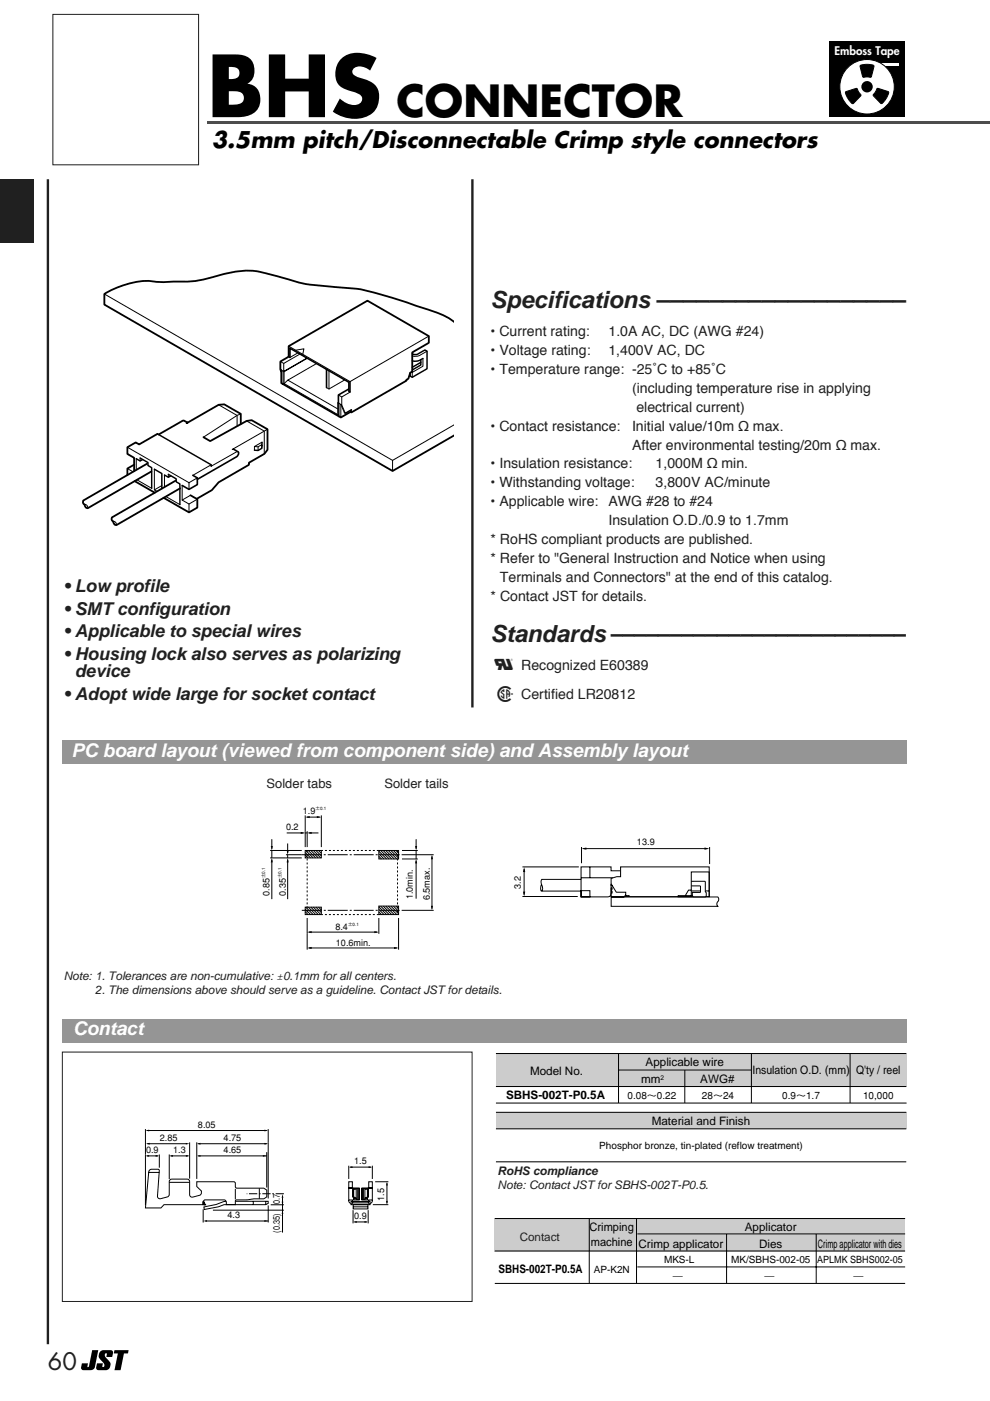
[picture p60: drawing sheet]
<svg xmlns="http://www.w3.org/2000/svg" width="210mm" height="297mm" viewBox="0 0 210 297" stroke-linecap="round" stroke-linejoin="round" font-family="sans-serif">
<defs><g id="words">
<text font-size="17.6" x="43.9" y="24.8">BHS</text>
<text font-size="9.2" x="84" y="24.8">CONNECTOR</text>
<text font-size="7" fill="#231f20" x="104" y="148.8">1</text>
<g font-size="5" fill="#231f20">
<text x="104" y="65.3">Specifications –––––––––––––––––––</text>
<text x="104" y="136.1">Standards–––––––––––––––––––––––––</text>
<text x="10.2" y="290.5">60</text>
</g>
<text font-size="4.8" x="44.9" y="31.3">3.5mm pitch/Disconnectable Crimp style connectors</text>
<text font-size="4.7" fill="#231f20" x="104.8" y="142.1">0</text>
<g font-size="4" fill="#fff">
<text x="15.2" y="160.5">PC board layout (viewed from component side) and Assembly layout</text>
<text x="15.5" y="219.5">Contact</text>
</g>
<g font-size="3.8" fill="#231f20">
<text x="13.5" y="125.6">• Low profile</text>
<text x="13.5" y="130.4">• SMT configuration</text>
<text x="13.5" y="135.1">• Applicable to special wires</text>
<text x="13.5" y="139.9">• Housing lock also serves as polarizing</text>
<text x="15.8" y="143.6">device</text>
<text x="13.5" y="148.4">• Adopt wide large for socket contact</text>
</g>
<g font-size="3" fill="#231f20">
<text x="104" y="71.3">• Current rating:</text>
<text x="129" y="71.3">1.0A AC, DC (AWG #24)</text>
<text x="104" y="75.3">• Voltage rating:</text>
<text x="129" y="75.3">1,400V AC, DC</text>
<text x="104" y="79.3">• Temperature range: -25˚C to +85˚C</text>
<text x="134" y="83.3">(including temperature rise in applying</text>
<text x="134.9" y="87.3">electrical current)</text>
<text x="104" y="91.3">• Contact resistance:</text>
<text x="134" y="91.3">Initial value/10m Ω max.</text>
<text x="134" y="95.3">After environmental testing/20m Ω max.</text>
<text x="104" y="99.3">• Insulation resistance:</text>
<text x="139" y="99.3">1,000M Ω min.</text>
<text x="104" y="103.3">• Withstanding voltage:</text>
<text x="104" y="107.3">• Applicable wire:</text>
<text x="129" y="107.3">AWG #28 to #24</text>
<text x="139" y="103.3">3,800V AC/minute</text>
<text x="129" y="111.3">Insulation O.D./0.9 to 1.7mm</text>
<text x="104" y="115.3">* RoHS compliant products are published.</text>
<text x="104" y="119.3">* Refer to &quot;General Instruction and Notice when using</text>
<text x="106" y="123.3">Terminals and Connectors&quot; at the end of this catalog.</text>
<text x="104" y="127.3">* Contact JST for details.</text>
<text x="110.5" y="142.1">Recognized E60389</text>
<text x="110.5" y="148.2">Certified LR20812</text>
</g>
<g font-size="2.8" fill="#231f20">
<text x="56.5" y="167">Solder tabs</text>
<text x="81.5" y="167">Solder tails</text>
</g>
<text font-size="2.5" fill="#fff" x="176.9" y="11.7">Emboss Tape</text>
<g font-size="2.5" fill="#231f20">
<text x="13.5" y="207.7">Note: 1. Tolerances are non-cumulative: ±0.1mm for all centers.</text>
<text x="20.2" y="210.7">2. The dimensions above should serve as a guideline. Contact JST for details.</text>
<text x="105.5" y="249.2">RoHS compliance</text>
<text x="105.5" y="252.2">Note: Contact JST for SBHS-002T-P0.5.</text>
<text x="110.2" y="263.1">Contact</text>
</g>
<g font-size="2.5">
<text x="112.4" y="227.8">Model No.</text>
<text x="136.9" y="226">Applicable wire</text>
<text x="159.5" y="227.7">Insulation O.D. (mm)</text>
<text x="181.5" y="227.7">Q'ty / reel</text>
<text x="107.3" y="233.1">SBHS-002T-P0.5A</text>
<text x="135.9" y="229.5">mm</text>
<text x="148.5" y="229.5">AWG#</text>
<text x="138.2" y="238.5">Material and Finish</text>
<text x="125" y="261">Crimping</text>
<text x="157.9" y="261">Applicator</text>
<text x="105.7" y="269.8">SBHS-002T-P0.5A</text>
<text x="125.3" y="264.2">machine</text>
<text x="135.4" y="264.5">Crimp applicator</text>
<text x="161" y="264.5">Dies</text>
<text x="173.4" y="264.5">Crimp applicator with dies</text>
</g>
<g font-size="2.1">
<text x="133.1" y="233">0.08～0.22</text>
<text x="148.8" y="233">28～24</text>
<text x="165.8" y="233">0.9～1.7</text>
<text x="183" y="233">10,000</text>
<text x="127.1" y="243.7">Phosphor bronze, tin-plated (reflow treatment)</text>
<text x="125.9" y="269.8">AP-K2N</text>
<text x="140.8" y="267.9">MKS-L</text>
<text x="155" y="267.9">MK/SBHS-002-05</text>
<text x="173.3" y="267.9">APLMK SBHS002-05</text>
<text x="138.4" y="271.4">―</text>
<text x="162.1" y="271.4">―</text>
<text x="181" y="271.4">―</text>
</g>
<g font-size="1.9">
<text x="64.2" y="172.5">1.9</text>
<text x="60.6" y="176">0.2</text>
<text x="135.1" y="179.1">13.9</text>
<text x="57.1" y="190" transform="rotate(-90 57.1 190)">0.85</text>
<text x="60.6" y="190" transform="rotate(-90 60.6 190)">0.35</text>
<text x="87.5" y="190.7" transform="rotate(-90 87.5 190.7)">1.0min.</text>
<text x="91.1" y="190.9" transform="rotate(-90 91.1 190.9)">6.5max.</text>
<text x="110.4" y="188.4" transform="rotate(-90 110.4 188.4)">3.2</text>
<text x="71.1" y="197.1">8.4</text>
<text x="71.2" y="200.5">10.6min.</text>
<text x="42" y="239.1">8.05</text>
<text x="31" y="244.5">0.9</text>
<text x="33.9" y="241.9">2.85</text>
<text x="36.7" y="244.5">1.3</text>
<text x="47.4" y="241.9">4.75</text>
<text x="47.4" y="244.5">4.65</text>
<text x="75.1" y="246.9">1.5</text>
<text x="59.3" y="255.3" transform="rotate(-90 59.3 255.3)">0.7</text>
<text x="81.4" y="254.6" transform="rotate(-90 81.4 254.6)">1.5</text>
<text x="48.2" y="258.3">4.3</text>
<text x="59.3" y="261.4" transform="rotate(-90 59.3 261.4)">(0.35)</text>
<text x="75.1" y="258.4">0.9</text>
</g>
<text font-size="1.4" x="140" y="229">2</text>
<g font-size="1">
<text x="66.9" y="171.7">±0.1</text>
<text x="56.2" y="186.2" transform="rotate(-90 56.2 186.2)">±0.1</text>
<text x="59.7" y="186.2" transform="rotate(-90 59.7 186.2)">±0.1</text>
<text x="73.8" y="196.2">±0.1</text>
</g>
</g></defs>
<path d="M19.5 286.3h1.3l-.7 3.6a.9 .9 0 0 1-.9 .6h-1.5a.49 .49 0 0 1-.5-.6l.2-.8h1.3l-.2 .7h.3zM21.3 286.5l.6-.2h1.6a.49 .49 0 0 1 .5 .6l-.2 .8h-1.3l.2-.7a.48 .48 0 0 0-.5 .4 .48 .48 0 0 0 .3 .5 1.54 1.54 0 0 1 .5 2.4l-.6 .2h-1.5a.49 .49 0 0 1-.5-.6l.2-.8h1.2l-.1 .7a.48 .48 0 0 0 .5-.4 .48 .48 0 0 0-.4-.5 1.54 1.54 0 0 1-.5-2.4zM24.3 286.3h3l-.2 .7h-.8l-.7 3.5h-1.3l.7-3.5h-.9z" fill="#000"/>
<path d="M.2 0h209.7v37h-209.7z" fill="#fff"/>
<path d="M43.9 25.6h166v.6h-166z" fill="#4d4d4d"/>
<path d="M11.4 26.1h29v6.5h-29z" fill="#fff"/>
<path d="M175.8 8.9h16v16h-16z" fill="#000"/>
<path d="M185.6 13.3h5v.6h-5z" fill="#fff"/>
<circle cx="183.8" cy="18.4" r="5.8" fill="#fff" stroke="#000" stroke-width=".21"/>
<circle cx="183.8" cy="18.4" r="1.21" fill="#000"/>
<path d="M179.3 19.5l2.2-.8 .3 .2 .7 1.3-1.5 1.7a1.76 1.76 0 0 1-1.4-1.3zM182.4 13.9a3.9 3.9 0 0 1 2.9 0l-.5 2.3-.3 .2h-1.5zM186 18.8l2.3 .6a1.76 1.76 0 0 1-.6 1.8l-.2 .2a.63 .63 0 0 1-.8 .5l-1.6-1.7z" fill="#000" stroke="#000" stroke-width=".21"/>
<g fill="#fff">
<path d="M13.2 223.1h86.9v52.8h-86.9z"/>
<path d="M30.8 242.9h3v1.8h-3z"/>
</g>
<g fill="none" stroke="#000" stroke-width=".21">
<path d="M35.9 250.7h4.3M49.9 254.7h7v.4l-.6 .3h-8.8l-1.2 .5-3 .5-.1-.5 2.6-.5 1.7-.7h.4M49.9 252.1v2.2M53.7 254.7v.7M55 251.9v2.3M56.3 254.7v.7M73.9 250.6h.8v1.3h-.8zM73.9 251.9h2.2v2.5h-2.2zM73.9 254.4a.59 .59 0 0 0 .6 .8M74.7 254.4l.1 .4 .3 .2M74.8 252.2h.2v1.6h-.2zM75 253.8l.5 .3h-.5"/>
<path d="M75.1 251.9l-.3 .3v1.6l.2 .6M75.5 251.9v2.5M75.5 252.1l-.5 .1M75.8 251.9v2.5M76.1 251.9v2.5M76.7 251.9h2.2v2.5h-2.2zM76.7 251.9v2.5M77.1 251.9v2.5M77.4 251.9v2.5M77.4 252.1l.5 .1M77.8 251.9l.2 .3v1.6l-.1 .6M77.9 252.2h.1v1.6h-.1z"/>
<path d="M77.9 253.8l-.5 .3h.5M78.2 250.6h.7v1.3h-.7zM78.2 254.4l-.1 .4-.3 .2M78.9 254.4a.59 .59 0 0 1-.5 .8"/>
</g>
<path d="M74.4 254.7h4.1v.7h-4.1z" fill="#fff" stroke="#000" stroke-width=".21"/>
<g fill="none" stroke="#000" stroke-width=".21">
<path d="M30.8 239.4v16.1M31.1 239.7h25.5M56.9 239.4v14.7M31.1 245.1h2.4M33.8 244.8v2.8M35.9 244.8v5.2M36.2 245.1h3.7M40.2 242.2v7.7M41.7 242.2v7.8M42 242.5h14.6M43.1 256.4v2.8M56.5 244.3v7.5"/>
<path d="M73.9 247.2v2.8M74.2 247.5h4.4M74.8 254.7v.3M74.8 255l-.4 .4M74.8 255h3.3M74.9 255.4h3.1v.9h-3.1zM74.9 255.9h3.1M78.1 254.7v.3M78.1 255l.4 .4M78.9 247.2v2.8M79.1 255.4h3.2M79.5 250.6h2.8"/>
<path d="M82 250.9v4.2"/>
</g>
<path d="M30.8 239.7l.8-.2v.4zM56.1 239.5l.8 .2-.8 .2zM30.8 245.1l.8-.2v.4zM33 244.9l.8 .2-.8 .2zM35.9 245.1l.8-.2v.4zM39.4 244.9l.8 .2-.8 .2zM41.7 242.5l.8-.2v.4zM56.1 242.3l.8 .2-.8 .2zM73.9 247.5l.8-.2v.3zM78.2 247.3l.7 .2-.7 .1zM82 250.6l.2 .7h-.3zM81.9 254.6h.3l-.2 .8z" fill="#000"/>
<path d="M75 245.3h2.9v1.7h-2.9z" fill="#fff"/>
<path d="M74.9 259.1l.7-.2v.4zM77.3 258.9l.8 .2-.8 .2z" fill="#000"/>
<path d="M74.9 256.6v2.8M75.2 259.1h2.6M78.1 256.6v2.8" fill="none" stroke="#000" stroke-width=".21"/>
<g fill="#fff">
<path d="M79.9 251.5h1.7v3h-1.7z"/>
<path d="M36.6 242.9h2.9v1.8h-2.9z"/>
</g>
<path d="M30.9 242.5l.8-.2v.4zM39.4 242.3l.8 .2-.8 .2zM41.7 245.1l.8-.2v.4zM55.7 244.9l.8 .2-.8 .2z" fill="#000"/>
<path d="M31.2 242.5h8.3M42 245.1h14.6" fill="none" stroke="#000" stroke-width=".21"/>
<path d="M47.3 242.9h4v1.8h-4z" fill="#fff"/>
<path d="M43.1 258.9l.8-.2v.4zM56 258.7l.8 .2-.8 .2zM59.9 256.6l.2 .8h-.4zM59.9 253.2l.2 .8h-.4zM59.7 254.8h.4l-.2 .8z" fill="#000"/>
<path d="M31.5 248.6h2.2M31.8 248l1.7-.1 .2 .1-.3 5.6a.53 .53 0 0 0 .7 .5l1.4-.3 .3-.3 .1-3 .2-.4 .3-.1 3.6 .1 .2 .4v2.8a.53 .53 0 0 0 .7 .5l1.4-.4a.7 .7 0 0 0 .4-.9l-1-.9v-1h7.9l.3 .1v1.1l.3 .1h5.7l.7 .4v1.5l-.7 .4-5.7 .2-.3 .3v.7h-1.9l-.1-.8-.4-.2h-3.9l-.5 .2v.8h-8.3l-.7 .7h-3.3l.7-7.6zM43.1 254.9h.2v.5h-.2zM43.3 255.1l.3 .4h-.3zM43.5 258.9h13.4M45.1 256.6h15.1M56.9 255.6v3.6M57.4 255.4h2.8M59.9 253.9v7.4" fill="none" stroke="#000" stroke-width=".21"/>
<path d="M60.2 253.1h-7.9" fill="none" stroke="#000" stroke-width=".21" stroke-dasharray="1.8 .4 .4 .4" stroke-linecap="butt"/>
<path d="M13.2 223.1h86.9v52.8h-86.9z" fill="none" stroke="#231f20" stroke-width=".21"/>
<g fill="#ccc">
<path d="M105.2 223.4h87v7h-87z"/>
<path d="M105.2 235.8h87v3.5h-87z"/>
</g>
<path d="M105.2 235.8h87M105.2 239.3h87M105.2 223.4h87M105.2 230.4h87M105.2 233.9h87M131.1 223.4v10.5M131.1 226.9h28.2M145.2 226.9v7M159.3 223.4v10.5M180.2 223.4v10.5M105.2 246.3h87" fill="none" stroke="#000" stroke-width=".21"/>
<path d="M13.2 43h83v88h-83z" fill="#fff"/>
<path d="M59.6 78.5v2.7l12.7 7.3 2-1.2 .2 .1 11.7-6.7v-.2l.4-.2 .4-1.3 .4-.2v-4.1l3.5-2v-1.4l-13-7.5-16.7 9.6v2.2l-1.8 1v1.8l.2 .4M96.2 68.2a20.8 20.8 0 0 0-7.2-3.1l-5.7-1.9a36.7 36.7 0 0 0-12.3-2.4l-1.2-.1a31.1 31.1 0 0 1-9.9-1.8l-2.4-.7a16.6 16.6 0 0 0-11.2 .2 24.3 24.3 0 0 1-9.5 1.3l-2.9 .1a17.3 17.3 0 0 0-11.8 2.5v2.3l61.1 35.3 13-7.5M28.5 98.5l-1.5 .8v1.4M31.2 98.3l-13.5 7.8a.54 .54 0 0 0 .2 .8 .7 .7 0 0 0 .7 .8l13.5-7.7M33.4 92l-3.9 2.2-.7-.4-1.8 1v1.4l1.4 .9v2.8M39.6 89.7l6.8-3.9 1.1-.1 3.6 2.1v2.1M39.8 89.6l-.7-.4h-.4l-5.1 2.9M43.1 92.7l1.5 .8 7.7-4.2 1.1-.2 3.3 1.9v4.4l-.6 .8-3.3 1.9v.4l-6.4 3.8-1.5 1.6-3.2 1.9M28.6 102l4.2 2.5M37.2 101.9l-13.5 7.8a.54 .54 0 0 0 .3 .8 .7 .7 0 0 0 .7 .8l13.5-7.8M40.4 105l1.4 .8v1.8l-1.7 1-5.4-3.1" fill="none" stroke="#000" stroke-width=".39"/>
<g fill="none" stroke="#000" stroke-width=".21">
<path d="M22.1 62.3l61.1 35.3 13-7.5M59.4 76.6l.8 .5M59.4 78.4l.8 .4M60 78.7v2.7M60.2 78.8v2.5l11.5 6.6M61.2 73.4l13 7.5v2.2l-.2-.1M62.7 74.2l1.7-.2-.2 1.1M63.2 74.8l-1.7 1-.3-.2M63.6 75.1l-3.4 2v1.7l4.9-2.9M65.2 76l-5 2.8M67.1 77.1l-6.1 3.5-.8 .7M69.8 78.6v3.9"/>
<path d="M87.2 78.9l.2 .1M89.7 76v1.6l-2.3 1.4v1M90.5 74.5a3.6 3.6 0 0 1-2.7 1h-.4M90.9 71.3l-16.7 9.6v2.2l-1.7 1.1v1.7l.7 1.7M27 94.8l13.1 7.5 1.7-1M27 99.3l1.2 .7M28.9 97.3v2.3M29.7 97.1v.6M32.7 99.5v4.4l.6 .3M44.8 98.5l-3.9 2.3M46.4 85.8l3.9 2.3v2.2M50.5 95.8h-.4l-5.3 3"/>
<path d="M51 87.8l-.7 .3-7.2 4.6M52.3 89.3l3.7 2.1v4.8M53.9 94.7l1.7-1-.1 .6-.8 .4zM53.9 94.7v.7M54.7 94.7v.8M55.5 94.3v.8M55.6 93.7v.8M56.7 91l-7.5 4.3h.4M61 80.6l10.6 6.1M71.7 85.4l.8 .5M71.8 83.7l.7 .5M71.9 85.5v2.8"/>
<path d="M73 87.5l-.7-1.7v2.7M73.1 80.5l-3.3 2-.6-.3M74.3 87v.3M74.5 86.9v.5M83.2 97.6v2.3M17.9 106.9a.69 .69 0 0 1 .7 .8M24 110.5a.69 .69 0 0 1 .7 .8M29.1 101.7l3.1 1.8M34.3 102.9l-1.6 1M34.9 100.7v2.5M35.2 105.3l2.9 1.7M35.7 100.6v.6"/>
<path d="M38.6 102.9v3.1l1.5 .9 1.7-1.1M40.1 102.3v1.5M40.1 106.9v1.7M40.4 105l-1.8 1"/>
</g>
<path d="M61.5 75.8v-2l12.5 7.2v2M69.2 78.3v3.9M49.6 95.3l.9 .5a.71 .71 0 0 1-.4 1.1l-8.3 4.7M71.8 85.4l-.1 2.5M74 82.5l-2.2 1.2v1.8M40.9 100.8l.9 .5v1.4l-1.7 1.1-1.5-.9" fill="none" stroke="#000" stroke-width=".35"/>
<path d="M87.4 75l.9 .2 1.8-1 .4 .3v3.7l-3.1 1.8-.4-.3v-.6M89.2 76.3v1.1l-1.8 1M89.2 76.8l-1.8 1.1M89.7 76a2.5 2.5 0 0 1-2.3 .5M28.9 97.3l.8 .4 .5-.3M29.7 97.1l1.7 1v.6l.8 .5v4.3M32.7 99.5l1.6 .9v3.2M33.4 92l11.4 6.5v.3M55.6 94.5l-.1 .6-.8 .4-.8-.1M74.5 86.9l-1.3 .7-.2-.1M34.9 100.7l.8 .5 .5-.3M35.7 100.6l1.7 .9v.7l.7 .4v4.4" fill="none" stroke="#000" stroke-width=".31"/>
<path d="M11.2 3.1h30.9v31.8h-30.9z" fill="#fff"/>
<path d="M11.2 3.1h30.9v31.8h-30.9z" fill="none" stroke="#231f20" stroke-width=".21"/>
<path d="M10.2 38v247M100.2 38v112" fill="none" stroke="#231f20" stroke-width=".5"/>
<g fill="#fff">
<path d="M103.7 51.7h88.5v98.3h-88.5z"/>
<path d="M13.2 122h83v28h-83z"/>
</g>
<g fill="none" stroke="#000" stroke-width=".21">
<path d="M64.7 180.3h3.4v1.6h-3.4zM64.7 192.3h3.4v1.6h-3.4zM64.7 180.7l1.1 1.2M64.7 181.3l.6 .6M64.7 192.8l1.1 1.1M64.7 193.3l.6 .6M64.8 180.3l1.6 1.6M64.8 192.3l1.6 1.6M65.4 180.3l1.5 1.6M65.4 192.3l1.5 1.6M65.9 180.3l1.6 1.6M65.9 192.3l1.6 1.6"/>
<path d="M66.4 180.3l1.6 1.6M66.4 192.3l1.6 1.6M67 180.3l1.1 1.2M67 192.3l1.1 1.2M67.5 180.3l.6 .6M67.5 192.3l.6 .6M80.3 180.3h4.2v1.8h-4.2zM80.3 192.1h4.2v1.8h-4.2zM80.3 180.5l1.7 1.6M80.3 181.6l.6 .5M80.3 181l1.1 1.1M80.3 192.3l1.7 1.6"/>
<path d="M80.3 193.3l.6 .6M80.3 192.8l1.1 1.1M80.7 180.3l1.8 1.8M80.7 192.1l1.8 1.8M81.2 180.3l1.8 1.8M81.2 192.1l1.8 1.8M81.8 180.3l1.8 1.8M81.8 192.1l1.8 1.8M82.3 180.3l1.8 1.8M82.3 192.1l1.8 1.8M82.9 180.3l1.6 1.7M82.9 192.1l1.6 1.7"/>
<path d="M83.4 180.3l1.1 1.1M83.4 192.1l1.1 1.1M83.9 180.3l.6 .6M83.9 192.1l.6 .6M85.2 193h6.7M85.2 181.2h6.7M91.6 181.6v11"/>
</g>
<path d="M65.1 180.3v13.6M80.3 180.3h-12.2M80.3 193.9h-12.2M84.3 180.3v13.6" fill="none" stroke="#000" stroke-width=".21" stroke-dasharray=".4 .4" stroke-linecap="butt"/>
<path d="M91.6 181.2l.2 1h-.4zM91.4 192.1h.4l-.2 .9z" fill="#000"/>
<g fill="#fff">
<path d="M60.8 174h3.5v2.1h-3.5z"/>
<path d="M63.2 170.6h6.4v2.1h-6.4z"/>
<path d="M69.3 195h6.4v2.1h-6.4z"/>
</g>
<g fill="#000">
<path d="M57.4 179.4h.5l-.3 .9zM63.8 176.4l.9 .2-.9 .2zM64.7 173.2l1-.2v.5zM65.1 176.6l1-.2v.4zM67.2 173l.9 .2-.9 .3zM88 179.4h.4l-.2 .9zM57.6 181.9l.2 .9h-.4zM60.8 180.3h.4l-.2 .9zM61 181.9l.2 .9h-.4zM65.1 197.6l1-.2v.4zM79.4 197.4l.9 .2-.9 .2zM88.2 182.1l.2 1h-.4z"/>
<path d="M65.1 201l1-.2v.4zM83.6 200.8l.9 .2-.9 .2z"/>
</g>
<g fill="none" stroke="#000" stroke-width=".21">
<path d="M57.6 177.9v2.1M60.8 176.6h3.5M61 178.8v2.1M64.7 172.9v6.7M64.7 176.6h.4M65.1 173.2h2.7M65.1 176.2v3.4M65.5 176.6h2M68.1 172.9v6.7M88.2 177.9v2.1M57.3 180.3h6.7M57.3 181.9h6.7"/>
<path d="M57.6 180.3v1.6M57.6 182.3v8.3M60.6 181.2h3.4M61 181.2v.7M61 182.3v8.3M65.1 194.6v6.7M65.5 197.6h14.5M80.3 194.6v3.4M84.5 194.6v6.7M85.2 182.1h3.4M85.2 180.3h3.4M88.2 180.3v1.8"/>
<path d="M88.2 182.5v8M129.7 190.1l-.1-3.9 1.2-.3h.8v-2.1h18.8v6.3h-18M146.6 188.9h1.9M147 186.9v.9M149.5 188.9h.9M65.5 201h18.6"/>
</g>
<path d="M64 181.2h21.2M64 193h21.2" fill="none" stroke="#000" stroke-width=".21" stroke-dasharray="4.2 .4 .4 .4" stroke-linecap="butt"/>
<path d="M146.6 186.9h2.9v2.2l.2 .2-.1 .8-2.5 .1-.2-.1-.1-.9h1.7v-1.2l-.1-.2h-1.8z" fill="#fff" stroke="#000" stroke-width=".21"/>
<g fill="none" stroke="#000" stroke-width=".21">
<path d="M123.3 179.6v3.4M123.7 179.9h26.3M150.5 179.6v3.6M110.8 183.8h11.9M110.8 190.1h11.7M111.1 184.2v5.5M114.8 187.5l-.2 .7 .2 .7M123.2 188.8h1.9v1.4h-1.9zM123.2 186.4h-8.3a1.79 1.79 0 0 0 .1 1.7l-.1 .8h8.3M123.2 186.1h6.7M125.1 183.8v2.3M129.6 187.4l1.1 1.8h2v.7h.7v.2"/>
<path d="M129.6 187.4v.4l.2-.1M129.6 190.2h22.6a.82 .82 0 0 1-.2 1.2l.2 .8h-22.6zM129.6 188.2l.2 .1v1.1a.26 .26 0 0 1-.3-.2 .26 .26 0 0 1 .1-.3zM131.6 184.6h-2v-.8h-6.4v6.4h5.6a.71 .71 0 0 0 .8-.9M132.7 189.7l-.5 .5h-2.4l-.2-.3M146.6 189.9v-5h3.8v5.2M146.6 188.7h-.6l-.7 1.2M146.8 189.9h-3v.2h3.1"/>
</g>
<path d="M123.3 179.9l1-.2v.5zM110.9 189h.5l-.3 1.1zM111.1 183.9l.3 1h-.5zM149.4 179.7l1 .2-1 .3z" fill="#000"/>
<path d="M56.5 165h50.2v3.2h-50.2z" fill="#fff"/>
<path d="M104.9 258.4h87v7h-87z" fill="#ccc"/>
<path d="M104.9 258.4h87M124.9 258.4v13.7M135 258.4v13.7M104.9 265.2h87M104.9 272.1h87M135.1 268.6h56.8M135.1 261.6h56.8M154.1 261.7v10.4M173.1 261.7v10.4" fill="none" stroke="#000" stroke-width=".21"/>
<g fill="#939598">
<path d="M13.2 216h179v5h-179z"/>
<path d="M13.2 157h179v5h-179z"/>
</g>
<path d="M0 38h7.2v13.5h-7.2z" fill="#231f20"/>
<use href="#words"/>
</svg>
